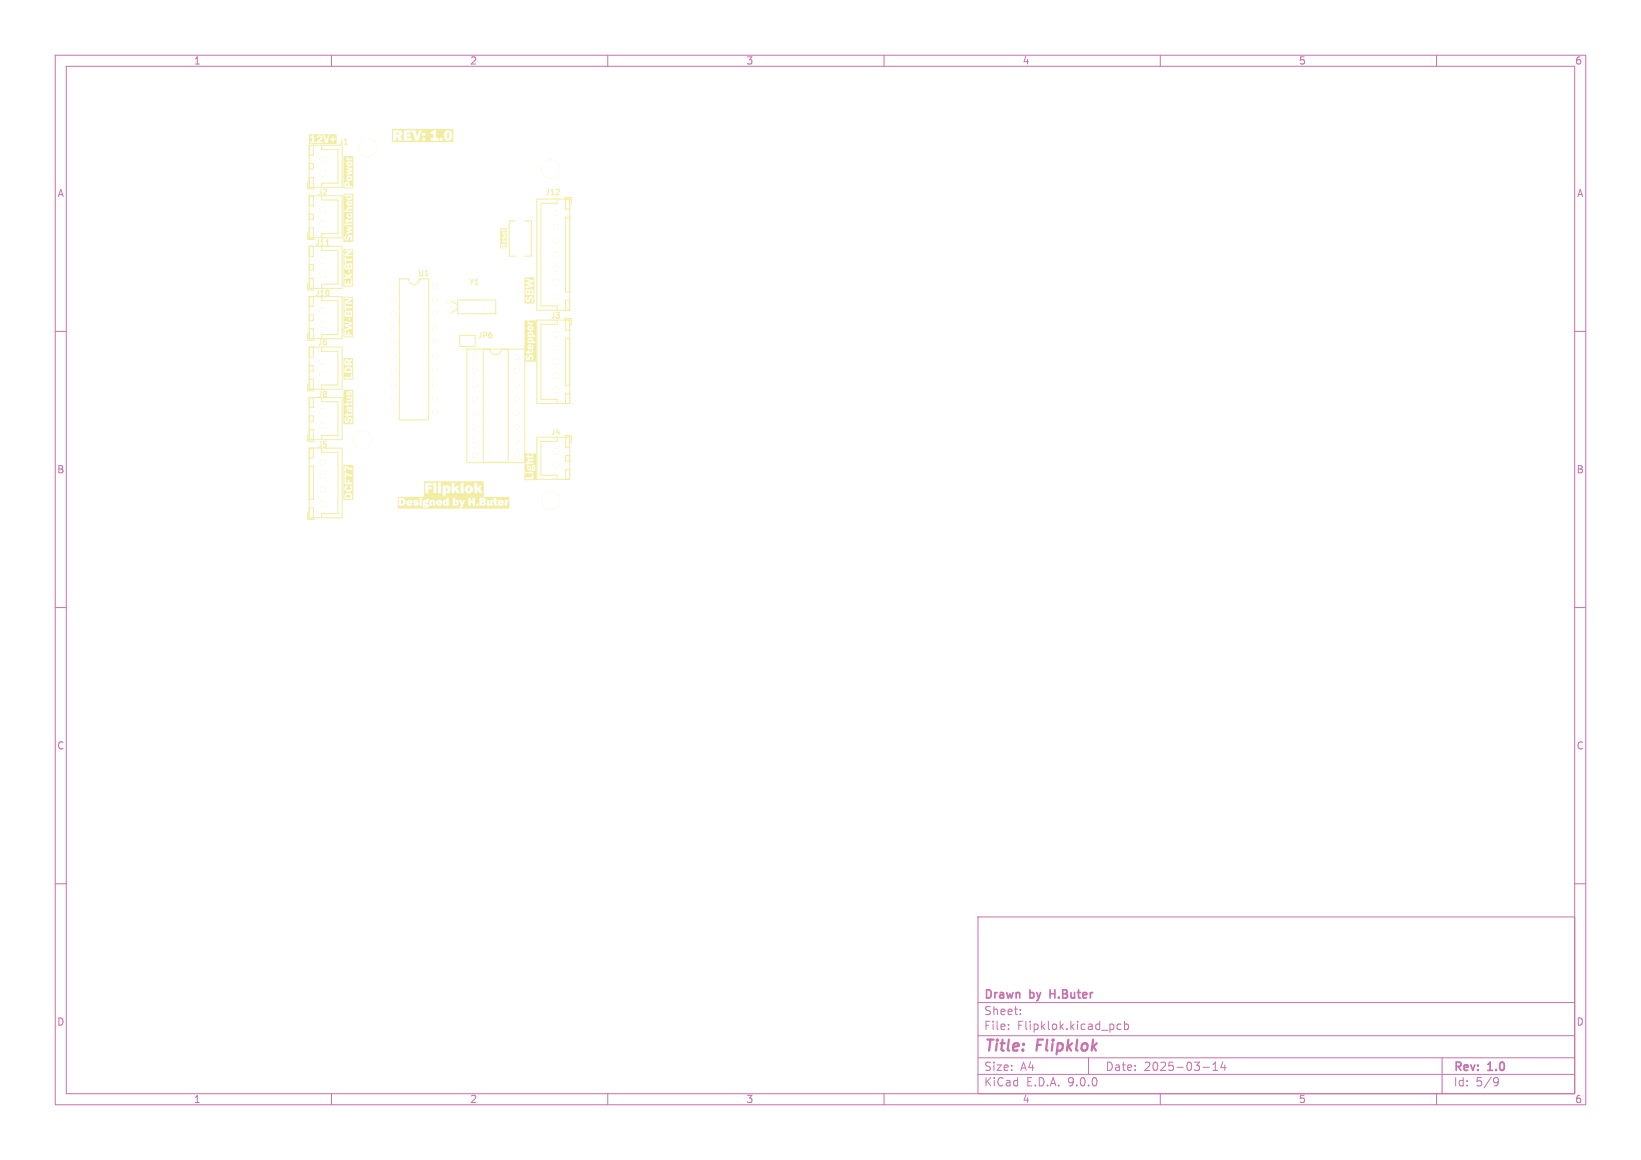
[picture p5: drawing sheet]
<svg xmlns="http://www.w3.org/2000/svg" width="297mm" height="210mm" viewBox="0 0 297 210" stroke-linecap="round" stroke-linejoin="round" font-family="sans-serif">
<defs><g id="words">
<g font-size="2.8" fill="#c872ab">
<text x="178" y="190.9">Title:</text>
<text x="187.7" y="190.9">Flipklok</text>
</g>
<g font-size="2.1" fill="#c872ab">
<text x="178" y="184">Sheet:</text>
<text x="178" y="181.2">Drawn</text>
<text x="186.5" y="181.2">by</text>
<text x="190.7" y="181.2">H.Buter</text>
<text x="178" y="186.7">File:</text>
<text x="184.1" y="186.7">Flipklok.kicad_pcb</text>
<text x="178" y="196.9">KiCad</text>
<text x="178" y="194.1">Size:</text>
<text x="184.7" y="194.1">A4</text>
<text x="185.7" y="196.9">E.D.A.</text>
<text x="193.3" y="196.9">9.0.0</text>
<text x="200" y="194.1">Date:</text>
<text x="207" y="194.1">2025-03-14</text>
<text x="263" y="194.3">Rev:</text>
<text x="263" y="196.9">Id:</text>
<text x="267.1" y="196.9">5/9</text>
<text x="269.4" y="194.3">1.0</text>
</g>
<g font-size="1.8" fill="#c872ab">
<text x="35" y="11.9">1</text>
<text x="85" y="11.9">2</text>
<text x="135" y="11.9">3</text>
<text x="185" y="11.9">4</text>
<text x="235" y="11.9">5</text>
<text x="285" y="11.9">6</text>
<text x="10.3" y="35.9">A</text>
<text x="285.4" y="35.9">A</text>
<text x="10.3" y="85.9">B</text>
<text x="285.3" y="85.9">B</text>
<text x="10.3" y="135.9">C</text>
<text x="285.3" y="135.9">C</text>
<text x="10.3" y="185.9">D</text>
<text x="285.3" y="185.9">D</text>
<text x="35" y="199.9">1</text>
<text x="85" y="199.9">2</text>
<text x="135" y="199.9">3</text>
<text x="185" y="199.9">4</text>
<text x="235" y="199.9">5</text>
<text x="285" y="199.9">6</text>
</g>
<g font-size="1.4" fill="#f2eda1">
<text x="61.2" y="26.4">J1</text>
<text x="57.4" y="35.5">J2</text>
<text x="98.6" y="35.5">J12</text>
<text x="57" y="44.7">J11</text>
<text x="57" y="53.8">J10</text>
<text x="75.6" y="50.2">U1</text>
<text x="84.8" y="51.8">Y1</text>
<text x="99.6" y="57.9">J3</text>
<text x="57.4" y="62.7">J6</text>
<text x="86.4" y="61.4">JP6</text>
<text x="57.4" y="72.1">J8</text>
<text x="57.4" y="81.2">J5</text>
<text x="99.6" y="79">J4</text>
</g>
</g></defs>
<g fill="none" stroke="#c872ab" stroke-width=".18">
<path d="M10 10h277v190h-277zM12 12h273v186h-273zM60 10v2M110 10v2M160 10v2M210 10v2M260 10v2M10 60h2M285 60h2M10 110h2M285 110h2M10 160h2"/>
<path d="M177 166h108v32h-108zM285 160h2M60 198v2M110 198v2M160 198v2M177 194.5h108M177 191.5h108M177 187.5h108M177 181.5h108M182.5 186.3v.1M182.5 185.5v.1M184.7 183.6v.1"/>
<path d="M184.7 182.8v.1M197 191.5v3M202.9 185.5l-.4-.1-.3 .3v.4l.1 .2h.6M203.5 185.5l.5-.1 .2 .3v.4l-.1 .2h-.6M203.5 184.9v1.5M210 198v2M217.7 193.2h1.2M219.5 193.8h.9M219.5 192.7l.5-.4v1.5M221.3 192.2l-.3 1.1h.9M221.7 192.8v1M260 198v2"/>
<path d="M261 191.5v6.5M270.6 195.1l.5 .1a.99 .99 0 0 1-.4 1.4h-.2M271.2 195.7l-.3 .3h-.3"/>
</g>
<path d="M190.1 179.2v1.5M190.1 179.9h.8" fill="none" stroke="#c872ab" stroke-width=".3"/>
<g fill="#f2eda1">
<path d="M95.7 62.7l.2-.1v.4l-.2-.1z"/>
<path d="M95.7 61.6l.1-.1a.33 .33 0 0 1 .5 .2l-.5 .1z"/>
<path d="M95.7 60.4h.1a.33 .33 0 0 1 .5 .2l-.5 .1z"/>
<path d="M95.7 59.3l.2-.1v.4l-.2-.1z"/>
<path d="M94.9 58h2.1v7.5h-2.1v-.8h.2a.47 .47 0 0 0 .5 .5 .47 .47 0 0 0 .4-.6l.1-.1 .2 .1-.2 .4v.3a.54 .54 0 0 0 .5-.8 .54 .54 0 0 0-.9-.1l-.2 .5-.1-.1 .1-.3-.1-.3-.2 .2-.1 .3h-.2v-1.1h.2l.1 .3h.3v.2h.2v-.2h.5a.35 .35 0 0 0 .3-.1 .35 .35 0 0 0 0-.4h-.2l-.1 .2h-.5v-.2h-.2v.2h-.6v-.8h.6a.53 .53 0 0 0 .8 .4 .53 .53 0 0 0-.1-.9v.3l.1 .2-.2 .2v-.7a.5 .5 0 0 0-.6 .5h-.6v-1.2h.6l.1 .2h-.1v.3h1.4v-.3h-.4a.49 .49 0 0 0-.2-.6 .49 .49 0 0 0-.6 0l-.2 .4h-.6v-1.2h.6l.1 .3h-.1v.3h1.4v-.3h-.4a.49 .49 0 0 0-.2-.6 .49 .49 0 0 0-.6 0l-.2 .3h-.6v-1h.6a.53 .53 0 0 0 .8 .5 .53 .53 0 0 0-.1-1v.3l.1 .2-.2 .2v-.7a.5 .5 0 0 0-.6 .5h-.6v-1.2h.6l.2 .3h-.2v.2h1v-.3h-.6l-.1-.2h-.9z"/>
<path d="M81 24h.1a.92 .92 0 0 1 0 1.1 .97 .97 0 0 1-.1-1.1z"/>
<path d="M71.7 24h.3a.18 .18 0 0 1 .2 .2 .18 .18 0 0 1-.2 .2h-.3z"/>
<path d="M70.9 23.3h11.2v2.4h-11.2v-1.7h.3v1.5h.5v-.7h.2l.3 .7h2.3v-.5h-.8v-.3h.6v-.4h-.6v-.3h.8v-.4l.7 1.9h1.8v-.5h.9v.5h2.2v-.5h-.5v.5h-.2v-.5h-.5v-.5h1.5a.77 .77 0 0 0 .7 1 .77 .77 0 0 0 .7-1 .77 .77 0 0 0-.7-.9 .77 .77 0 0 0-.7 .9h-1.5v-.9h-.4l-.5 .3v.4l.4-.1v.8h-2v.5h-.6l.2-.9h1v-.5h-.6v.5h-.4l.3-1h-.4l-.4 1.2-.3-1.2h-2.1v1.9h-.3l-.3-.8a.56 .56 0 0 0 .3-.7 .56 .56 0 0 0-.7-.4h-.9v.4h-.3z"/>
<path d="M62.7 89.7l.3-.1a.41 .41 0 0 1 .5 .4h-.9z"/>
<path d="M62.2 84.2h1.7v6.3h-1.7v-.6h.1v.5h1.5v-.5a.7 .7 0 0 0-.8-.7 .7 .7 0 0 0-.7 .7h-.1v-1.5h.1a.69 .69 0 0 0 1 .7 .69 .69 0 0 0 .2-1.2h-.2l-.1 .3a.28 .28 0 0 1 .3 .4 .28 .28 0 0 1-.4 .1 .27 .27 0 0 1-.5-.1 .27 .27 0 0 1 .3-.4v-.3a.54 .54 0 0 0-.6 .5h-.1v-.7h1.6v-.4h-.6v-.5h-.3v.5h-.3v-.6h-.3v1h-.1v-1.2h.4v-.7l1 .5h.2v-.4l-1.5-.4v1h-.1v-1.2h.4v-.7l1 .5h.2v-.4l-1.5-.4v1h-.1z"/>
<path d="M76.8 91.6h.5l-.4 .1z"/>
<path d="M74 90.8h.2v.1h-.3z"/>
<path d="M79.4 90.8h.2v.1h-.3z"/>
<path d="M80.6 90.8h.2l-.1 .5a.28 .28 0 0 1-.2-.2 .28 .28 0 0 1 .1-.3z"/>
<path d="M82.4 90.8h.2l-.1 .5-.1-.1z"/>
<path d="M90.6 90.8h.1l.1 .1h-.3z"/>
<path d="M72.6 90.5a.38 .38 0 0 1 .4 .4 .38 .38 0 0 1-.4 .3z"/>
<path d="M87.2 91h.3v.2h-.3z"/>
<path d="M87.2 90.5h.2l.1 .1-.3 .1z"/>
<path d="M72 89.9h20.2v2.2h-20.2v-.5l4.4 .1a.7 .7 0 0 0 1.2-.2l-.2-.2-.5-.1 .1-.1a.36 .36 0 0 0 .4-.1 .36 .36 0 0 0 0-.4l.3-.1v1.1h.4l.1-.8h.1v.8h.5v-.6l.1 .2a.59 .59 0 0 0 .6 .4 .59 .59 0 0 0 .5-.4l-.6 .1-.1-.2 .8-.1 .1 .2a.38 .38 0 0 0 .2 .3 .38 .38 0 0 0 .4-.1v.2h.4v-.7h.8v.7l.3-.1a.54 .54 0 0 0 .7-.3 .54 .54 0 0 0-.2-.7h.3l.3 1-.3 .1v.3h.4l.3-.3h1.4v-.6h.3v.6h1.1v-.4h-.4v.4h-.2v-1.1h.8v1.1l.9-.1 .2-.2h.2a.33 .33 0 0 0 .3 .3 .33 .33 0 0 0 .4-.2v.2h.3v-1.1l.1 .3h.2v.5l.1 .2h.5v-.3h-.2v-.2h.3a.59 .59 0 0 0 .5 .6 .59 .59 0 0 0 .6-.4l-.7 .1v-.2h.7l-.1-.4-.3-.2h.6v1.1h.4v-.6l.2-.1v-.4h-.2l-.1 .2v-.2h-.9a.56 .56 0 0 0-.7 .5h-.3v-.2h.2v-.3h-.2v-.3h-.4v.3h-.7v.8l-.2-.1v-.7h-.4v.8h-.2v-.3l-.2-.2 .2-.2a.37 .37 0 0 0-.4-.5h-.7v.4h-.8v-.4h-.5v.6h-.3v-.6h-.4v1.5h-1l.4-1.1h-.3l-.2 .5-.2-.5h-.9l-.2 .1v-.5h-.4v.8h-.8v-.8h-.4v.5l-.1-.1a.43 .43 0 0 0-.6 .5l-.1-.1a.57 .57 0 0 0-.6-.4 .57 .57 0 0 0-.5 .5h-.1l-.2-.5h-.3l-.2 .1v-.1h-.5v-.2h-.2a.4 .4 0 0 1-.6 .2l-.3 .2 .2 .4-.2 .1 .1 .2-.2 .2h-4.4v-1.1h.2v1.1h.5a.64 .64 0 0 0 .7-.6l.1 .2a.66 .66 0 0 0 .6 .4 .66 .66 0 0 0 .6-.3 .55 .55 0 0 0 .7 .3h.9v-1.1h-.4v1.1h-.5l.3-.2v-.3l-.6-.3h.3h.3v-.1a.46 .46 0 0 0-.6-.2 .46 .46 0 0 0-.2 .6l.5 .2-1.1-.1-.2 .1-.1-.1 .6-.1a.57 .57 0 0 0-.5-.6 .57 .57 0 0 0-.6 .5h-.1l-.1-.6h3v-.3h-.4v.3h-2.6l-.3-.2-.8-.1v.4h-.2z"/>
<path d="M62.7 33.2h.2l.1 .4h-.4z"/>
<path d="M62.9 32.2l.1-.1a.33 .33 0 0 1 .6 .2l-.2 .1a.32 .32 0 0 1-.5-.2z"/>
<path d="M62.9 29.6l.2-.1v.3h-.2z"/>
<path d="M62.2 28.3h1.7v5.8h-1.7v-.7h.1v.5h1.5v-.3h-.6a.48 .48 0 0 0-.3-.7 .48 .48 0 0 0-.6 .5h-.1v-1.1h.5a.55 .55 0 0 0 .8 .5 .55 .55 0 0 0 .1-1 .55 .55 0 0 0-.9 .4v.1h-.5v-1.8l1.1 .1-.6 .2v.3l.6 .1-.6 .2v.3l1.1-.3v-.3l-.7-.1 .7-.2v-.3l-1.1-.3v.3h-.5v-.8h.5a.53 .53 0 0 0 .8 .4 .53 .53 0 0 0-.1-.9v.3l.1 .2-.2 .1v-.6a.5 .5 0 0 0-.6 .5h-.5v-1.2h.5l.2 .2h-.2v.3h1.1v-.3h-.7l-.1-.3-.8 .1z"/>
<path d="M55.9 24.3h5v1.8h-5v-.5h.2v.3h1.1v-.3h-.4v-.7l.8 .1a.22 .22 0 0 1 .1-.3 .22 .22 0 0 1 .3 .2 .22 .22 0 0 1-.1 .3l-.6 .4v.3h1l.1-.3h-.7a.64 .64 0 0 0 .5-1l-.2-.1h.5l.4 1.4h.3l.3-.8h.2v.2h.4v.4h.3v-.4h.4v-.2h-.4v-.4h-.3v.4h-.6l.2-.6h-.3l-.3 1-.3-1h-.8a.54 .54 0 0 0-.7 .4h-.5v-.4h-.2l-.5 .3v.3l.4-.3v.8h-.6z"/>
<path d="M95.4 52.7h.2l.1 .4h-.3z"/>
<path d="M96 52.7h.2l.1 .4h-.4z"/>
<path d="M94.9 50.2h1.8v4.7h-1.8v-.7h.2a.47 .47 0 0 0 .5 .5 .47 .47 0 0 0 .4-.6l.1-.1 .2 .1-.2 .4v.3a.54 .54 0 0 0 .5-.8 .54 .54 0 0 0-.9-.1l-.2 .5-.1-.1 .1-.4-.1-.2-.2 .1-.1 .4h-.2v-1.4h.2v.6h1.4v-.6a.38 .38 0 0 0-.2-.5 .38 .38 0 0 0-.5 .2 .36 .36 0 0 0-.5-.2 .36 .36 0 0 0-.2 .5h-.2v-2.1l1.1 .2-.9 .2v.3l.9 .2-.9 .2v.4l1.4-.4v-.3l-.9-.2 .9-.2v-.4l-1.4-.3v.3h-.2z"/>
<path d="M62.7 66.8l.3-.1a.41 .41 0 0 1 .5 .5h-.9z"/>
<path d="M62.6 65.4h.3l.1 .4h-.4z"/>
<path d="M62.2 64.8h1.7v3.9h-1.7v-.5h.1v.4h1.5v-.9h-.3v.5h-1.3v-1.1h.1v.4h1.5v-.5a.7 .7 0 0 0-.8-.7 .7 .7 0 0 0-.7 .8h-.1v-1.6h.1v.6h1.5v-.3h-.6v-.2l.6-.2v-.4l-.7 .3a.42 .42 0 0 0-.5-.3 .42 .42 0 0 0-.3 .5h-.1z"/>
<path d="M62.6 48h.3v.4h-.3z"/>
<path d="M63.2 48h.2l.1 .4h-.3z"/>
<path d="M62.2 45.1h1.7v6.8h-1.7v-.2h1.6v-1h-.3v.7h-.3v-.5h-.3v.5h-.3v-.7h-.3v1h-.1v-2.2h.1v.3l.5 .2-.5 .2v.4l.7-.4 .8 .5v-.3l-.5-.3 .5-.3v-.4l-.8 .5-.8-.4 1.1-.1v-.5h-.2v.5h-.9v-1.3h.1v.7h1.5v-.7a.38 .38 0 0 0-.3-.5 .38 .38 0 0 0-.5 .3 .36 .36 0 0 0-.4-.2 .36 .36 0 0 0-.3 .4h-.1v-.6h.4v-.3h1.2v-.3h-1.2v-.4h-.3v1h-.1v-2h1l-.9 .5v.4h1.5v-.3h-1l1-.5v-.3h-1.5v.2h-.1z"/>
<path d="M80.7 88.3l.1-.1a.41 .41 0 0 1 .2 .4 .41 .41 0 0 1-.3 .4z"/>
<path d="M84.8 88.3l.1-.1a.44 .44 0 0 1-.1 .8l-.1-.2z"/>
<path d="M76.7 87.1h10.9v2.9h-10.9v-.7h3.1v-1.4h.3v1.8h.6v-.5l.3 .1h1.3v-.4l.1-.2 .3 .6h1.2v-.7h.2a.74 .74 0 0 0 1 .7h1.3v-.4l.1-.2 .3 .6h.5l-.4-.9 .4-.5h-.5l-.4 .5v-1h-.6v1.9h-.7a.75 .75 0 0 0 .5-.9 .75 .75 0 0 0-.8-.6 .75 .75 0 0 0-.7 .8h-.2v-1.2h-.5v1.9h-.2l-.4-.9 .4-.5h-.5l-.4 .5v-1h-.6v1.9h-.5a.76 .76 0 0 0 .3-.8 .76 .76 0 0 0-.6-.6l-.3 .2v-.2h-1.3v1.4h-.3v-1.5h.8v-.4h-.5v.4h-.3v-.4h-.5v1.9h-1v-.7h.6v-.4h-.6v-.3h.8v-.5h-1.4v1.9h-.2z"/>
<path d="M62.9 36.7l.2-.1v.4l-.2-.1z"/>
<path d="M62.9 35.6h.6a.28 .28 0 0 1-.3 .3 .28 .28 0 0 1-.3-.3z"/>
<path d="M62.2 35.1h1.7v8.7h-1.7v-.8h.1a.47 .47 0 0 0 .6 .5 .47 .47 0 0 0 .3-.6l.2-.1 .1 .2-.2 .3 .1 .3a.54 .54 0 0 0 .4-.7 .54 .54 0 0 0-.9-.2l-.1 .5-.2-.1 .2-.3-.1-.3-.3 .2-.1 .3h-.1v-1.9l1.1 .2-.6 .2v.3l.6 .1-.6 .2v.3l1.1-.3v-.3l-.7-.1 .7-.2v-.3l-1.1-.3v.2h-.5v-.3h1.6v-.3h-1.1v.3l-.1-.3h-.3v.3h-.1v-.9h.2v.2l.3 .1v.1h.3v-.1h.4a.35 .35 0 0 0 .4-.2 .35 .35 0 0 0 0-.4h-.3v.3h-.5v-.3h-.3v.3h-.5v-.9h.5a.53 .53 0 0 0 .4 .6 .53 .53 0 0 0 .6-.4 .53 .53 0 0 0-.3-.6l-.1 .2 .2 .1a.27 .27 0 0 1-.3 .3 .27 .27 0 0 1-.3-.2l.2-.2v-.2l-.3 .1-.1 .3h-.5v-.9h.1v.3h1.5v-.3h-.7l-.2-.2 .1-.1h.8v-.3h-.9l-.2 .3 .1 .3h-.6v-1.3h.5a.53 .53 0 0 0 .8 .4 .53 .53 0 0 0-.1-.9v.3l.1 .2-.2 .2v-.7a.5 .5 0 0 0-.6 .5h-.5v-1.3h.6l-.1 .1a.51 .51 0 0 0 .5 .6 .51 .51 0 0 0 .5-.6l-.1-.1h.2v-.3h-1.5v.3h-.1z"/>
<path d="M96.6 84.4l.1 .1a.31 .31 0 0 1-.1 .5z"/>
<path d="M94.9 82.1h2.1v4.8h-2.1v-.5h.2v.4h1.4v-.9h-.3v.5h-1.3v-.7h1.6v-.3h-1v.3l-.1-.3h-.3v.3h-.2v-1.5l.4 .1a.32 .32 0 0 1 .2 .5l.2 .4 .3-.2 .2 .2 .3-.1a.24 .24 0 0 0 .3 .1 .24 .24 0 0 0 .1-.3 .48 .48 0 0 0 0-.5 .48 .48 0 0 0-.5-.2l-.3 .7a.5 .5 0 0 0-.1-.5 .5 .5 0 0 0-.5-.1v-.2l-.6 .1v-.5h.2v.3h1.4v-.3h-.7l-.1-.2 .1-.1h.7v-.3h-.9l-.1 .3 .1 .3h-.7v-1.2h.2l.1 .3h.3v.2h.2v-.2h.5a.35 .35 0 0 0 .3-.1 .35 .35 0 0 0 0-.4h-.2l-.1 .2h-.5v-.2h-.2v.2h-.6z"/>
<path d="M63.3 74h.2v.3h-.1z"/>
<path d="M62.2 70.6h1.7v6.2h-1.7v-.7h.1a.47 .47 0 0 0 .6 .5 .47 .47 0 0 0 .3-.7l.2-.1 .1 .2-.2 .3 .1 .3a.54 .54 0 0 0 .4-.7 .54 .54 0 0 0-.9-.2l-.1 .5-.2-.1 .2-.3-.1-.3-.3 .2-.1 .4h-.1v-1.1h.2v.2h.3v.2h.3v-.1h.4a.35 .35 0 0 0 .4-.2 .35 .35 0 0 0 0-.4h-.3v.2l-.5 .1v-.3h-.3v.3h-.5v-.9h.5l.1 .3 .2 .2v-.3l-.1-.2 .2-.1a.4 .4 0 0 0 .1 .5 .4 .4 0 0 0 .5 0l.1-.3-.2-.2h.2v-.3h-.7a.35 .35 0 0 0-.4 .4h-.5v-1h.2v.2l.3 .1v.1h.3v-.1h.4a.35 .35 0 0 0 .4-.2 .35 .35 0 0 0 0-.4h-.3v.3h-.5v-.3h-.3v.3h-.5v-1l1.3 .1v.2h-.8v.3h.8l.3-.2-.1-.3-.1-.1h.2v-.3h-1.1v.3h-.5v-.9h.5a.38 .38 0 0 0 .4 .4 .38 .38 0 0 0 .3-.5h.2l-.1 .6a.45 .45 0 0 0 .3-.6 .45 .45 0 0 0-.7-.2l-.1 .4-.1-.1 .1-.2v-.2l-.2 .1-.1 .3h-.5z"/>
<path d="M62.6 56.6h.3v.4h-.3z"/>
<path d="M63.2 56.6h.2l.1 .4h-.3z"/>
<path d="M62.2 53.7h1.7v7.4h-1.7v-.2h1.6v-.3h-.6v-.6h-.3v.6h-.3v-.7h-.3v1h-.1v-2.6l1.1 .3-1 .2v.3l1 .2-1 .2v.4l1.5-.4v-.3l-1-.2 1-.3v-.3l-1.5-.3v.2h-.1v-.3h1.1v-.5h-.2v.5h-.9v-1.3h.1v.7h1.5v-.7a.38 .38 0 0 0-.3-.5 .38 .38 0 0 0-.5 .3 .36 .36 0 0 0-.4-.2 .36 .36 0 0 0-.3 .4h-.1v-.6h.4v-.3h1.2v-.3h-1.2v-.4h-.3v1h-.1v-2h1l-.9 .5v.4h1.5v-.3h-1l1-.5v-.3h-1.5v.2h-.1z"/>
<path d="M90.9 44.4h.1l.1 .2h-.3z"/>
<path d="M91.1 43.6l.1-.1v.3z"/>
<path d="M91.1 42.2l.1-.1v.3z"/>
<path d="M90.6 41.3h1.1v3.7h-1.1v-.6h.1v.5h.9v-.3h-.4v-.1l.4-.2v-.2l-.4 .2-.4-.2-.2 .3v-.7h.3a.35 .35 0 0 0 .5 .3 .35 .35 0 0 0 0-.7v.5h-.1v-.5l-.3 .1-.1 .3h-.3v-.7h.3a.25 .25 0 0 0 .3 .3 .25 .25 0 0 0 .2-.4h.1l-.1 .4a.29 .29 0 0 0 .3-.4 .29 .29 0 0 0-.5 0l-.1 .2v-.4l-.2 .3h-.3v-.7h.3a.35 .35 0 0 0 .5 .3 .35 .35 0 0 0 0-.7v.5h-.1v-.5l-.3 .1-.1 .3h-.3v-.7l.5 .3v-.1h.4l.1-.2v-.2l-.2 .2h-.3v-.2h-.2v.2h-.3z"/>
<circle cx="77" cy="90.8" r=".13"/>
<circle cx="95.8" cy="84.7" r=".17"/>
</g>
<g fill="none" stroke="#f2eda1" stroke-width=".18">
<path d="M55.7 33v1.2h1.2M56 26.3h5.9v7.6h-5.9zM56 35.4h5.9v7.7h-5.9zM56 26.3h.7v1.8h-.7M56 29.6h.7v1h-.7M56 32.1h.7v1.8h-.7M56 35.5h.7v1.8h-.7M56 38.8h.7v1h-.7M58.2 26.3v.8h3v6.1h-3v.7M58.2 35.5v.7h3v6.1h-3v.8M93.4 40h-1.2v6.4h1.2M95 40h1.2v6.4h-1.2"/>
<path d="M97.1 36h6v20.2h-6zM100.9 36v.8h-3v18.6h3v.7M102.2 35.7h1.2v1.3M103.1 36h-.7v1.8h.7M103.1 39.3h-.7v13.5h.7M55.7 42.1v1.3h1.2M55.7 51.3v1.2h1.2M56 44.6h5.9v7.6h-5.9zM56 53.7h5.9v7.6h-5.9zM56 57h.7v1h-.7M56 41.3h.7v1.8M56 44.6h.7v1.8h-.7"/>
<path d="M56 47.9h.7v1h-.7M56 50.4h.7v1.8M56 59.5h.7v1.8M56.7 53.7v1.8h-.7M58.2 44.6v.8h3v6.1h-3v.7M58.2 53.7v.8h3v6.1h-3v.7M59 44.4h.6M72.3 50.5h1.6a1 1 0 0 0 1 1 1 1 0 0 0 1-1h1.7v25.5h-5.3zM81.7 54.6h.2l.9 .6M82.8 55.9l-.9 .6h-.2M82.8 54.3h6.9v2.5h-6.9zM97.1 57.9h6v15.2h-6z"/>
<path d="M100.9 58v.7h-3v13.6h3v.8M102.2 57.7h1.2v1.2M102.4 58v1.8h.7M103.1 54.3h-.7v1.8M55.7 60.4v1.2h1.2M55.7 69.5v1.2h1.2M55.7 78.6v1.3h1.2M56 62.8h5.9v7.7h-5.9zM56 72h5.9v7.6h-5.9zM56 66.1h.7v1h-.7M56 68.6h.7v1.8M56 75.3h.7v1h-.7"/>
<path d="M56 77.8h.7v1.8M56.7 62.8v1.8h-.7M56.7 72v1.8h-.7M58.2 62.8v.8h3v6.1h-3v.7M58.2 72v.7h3v6.1h-3v.8M83.2 60.7h2.8v2h-2.8zM84.5 63.2h10.5v20.6h-10.5zM87.5 63.3h1.2a1 1 0 0 0 1 1 1 1 0 0 0 1-1h1.3v20.4h-4.5zM97.1 79.2h6v7.6h-6zM100.9 79.2v.7h-3v6.1h3v.8M102.2 78.9h1.2v1.2M102.4 79.2v1.8h.7"/>
<path d="M103.1 61.3h-.7v8.5h.7M103.1 71.3h-.7v1.8M55.7 92.8v1.2h1.2M56 81.1h5.9v12.6h-5.9zM56 84.4h.7v6h-.7M56 91.9h.7v1.8M56.7 81.1v1.8h-.7M58.2 81.1v.8h3v11.1h-3v.7M103.1 82.5h-.7v1h.7M103.1 85h-.7v1.8"/>
</g>
<g fill="#f2eda1" stroke="#f2eda1" stroke-width=".18">
<circle cx="58.4" cy="58.8" r=".5"/>
<circle cx="58.4" cy="56.3" r=".5"/>
<circle cx="58.4" cy="40.5" r=".5"/>
<circle cx="58.4" cy="38" r=".5"/>
<circle cx="71.1" cy="51.8" r=".4"/>
<circle cx="71.1" cy="54.4" r=".4"/>
<circle cx="71.1" cy="56.9" r=".4"/>
<circle cx="71.1" cy="59.4" r=".4"/>
<circle cx="71.1" cy="62" r=".4"/>
<circle cx="71.1" cy="64.5" r=".4"/>
<circle cx="71.1" cy="67.1" r=".4"/>
<circle cx="71.1" cy="69.6" r=".4"/>
<circle cx="71.1" cy="72.1" r=".4"/>
<circle cx="71.1" cy="74.7" r=".4"/>
<circle cx="78.7" cy="74.7" r=".4"/>
<circle cx="78.7" cy="72.1" r=".4"/>
<circle cx="78.7" cy="69.6" r=".4"/>
<circle cx="78.7" cy="67.1" r=".4"/>
<circle cx="78.7" cy="64.5" r=".4"/>
<circle cx="78.7" cy="62" r=".4"/>
<circle cx="78.7" cy="59.4" r=".4"/>
<circle cx="78.7" cy="56.9" r=".4"/>
<circle cx="78.7" cy="54.4" r=".4"/>
<circle cx="78.7" cy="51.8" r=".4"/>
<circle cx="58.4" cy="31.4" r=".5"/>
<circle cx="58.4" cy="28.9" r=".5"/>
<circle cx="99.7" cy="30.6" r="1.6"/>
<circle cx="100.7" cy="81.7" r=".5"/>
<circle cx="100.7" cy="84.2" r=".5"/>
<circle cx="81" cy="56.5" r=".25"/>
<circle cx="81" cy="54.6" r=".25"/>
<circle cx="85.9" cy="64.6" r=".4"/>
<circle cx="85.9" cy="67.1" r=".4"/>
<circle cx="85.9" cy="69.7" r=".4"/>
<circle cx="85.9" cy="72.2" r=".4"/>
<circle cx="85.9" cy="74.7" r=".4"/>
<circle cx="85.9" cy="77.3" r=".4"/>
<circle cx="85.9" cy="79.8" r=".4"/>
<circle cx="85.9" cy="82.4" r=".4"/>
<circle cx="93.5" cy="82.4" r=".4"/>
<circle cx="93.5" cy="79.8" r=".4"/>
<circle cx="93.5" cy="77.3" r=".4"/>
<circle cx="93.5" cy="74.7" r=".4"/>
<circle cx="93.5" cy="72.2" r=".4"/>
<circle cx="93.5" cy="69.7" r=".4"/>
<circle cx="93.5" cy="67.1" r=".4"/>
<circle cx="93.5" cy="64.6" r=".4"/>
<circle cx="100.7" cy="60.5" r=".47"/>
<circle cx="100.7" cy="63" r=".47"/>
<circle cx="100.7" cy="65.5" r=".48"/>
<circle cx="100.7" cy="68" r=".47"/>
<circle cx="100.7" cy="70.5" r=".48"/>
<circle cx="100.7" cy="38.6" r=".47"/>
<circle cx="100.7" cy="41.1" r=".47"/>
<circle cx="100.7" cy="43.6" r=".47"/>
<circle cx="100.7" cy="46.1" r=".47"/>
<circle cx="100.7" cy="48.6" r=".47"/>
<circle cx="100.7" cy="51.1" r=".47"/>
<circle cx="100.7" cy="53.6" r=".47"/>
<circle cx="99.7" cy="90.6" r="1.6"/>
<circle cx="58.4" cy="91.2" r=".47"/>
<circle cx="58.4" cy="88.7" r=".48"/>
<circle cx="58.4" cy="86.2" r=".47"/>
<circle cx="58.4" cy="83.7" r=".48"/>
<circle cx="58.4" cy="77" r=".5"/>
<circle cx="58.4" cy="74.5" r=".5"/>
<circle cx="66.5" cy="26.7" r="1.6"/>
<circle cx="58.4" cy="49.7" r=".5"/>
<circle cx="58.4" cy="47.1" r=".5"/>
<circle cx="58.4" cy="67.9" r=".5"/>
<circle cx="58.4" cy="65.4" r=".5"/>
<circle cx="65.7" cy="79.6" r="1.6"/>
</g>
<g fill="#fff" stroke="#fff" stroke-width=".18">
<circle cx="58.4" cy="58.8" r=".5"/>
<circle cx="58.4" cy="56.3" r=".5"/>
<circle cx="58.4" cy="40.5" r=".5"/>
<circle cx="58.4" cy="38" r=".5"/>
<circle cx="71.1" cy="51.8" r=".4"/>
<circle cx="71.1" cy="54.4" r=".4"/>
<circle cx="71.1" cy="56.9" r=".4"/>
<circle cx="71.1" cy="59.4" r=".4"/>
<circle cx="71.1" cy="62" r=".4"/>
<circle cx="71.1" cy="64.5" r=".4"/>
<circle cx="71.1" cy="67.1" r=".4"/>
<circle cx="71.1" cy="69.6" r=".4"/>
<circle cx="71.1" cy="72.1" r=".4"/>
<circle cx="71.1" cy="74.7" r=".4"/>
<circle cx="78.7" cy="74.7" r=".4"/>
<circle cx="78.7" cy="72.1" r=".4"/>
<circle cx="78.7" cy="69.6" r=".4"/>
<circle cx="78.7" cy="67.1" r=".4"/>
<circle cx="78.7" cy="64.5" r=".4"/>
<circle cx="78.7" cy="62" r=".4"/>
<circle cx="78.7" cy="59.4" r=".4"/>
<circle cx="78.7" cy="56.9" r=".4"/>
<circle cx="78.7" cy="54.4" r=".4"/>
<circle cx="78.7" cy="51.8" r=".4"/>
<circle cx="58.4" cy="31.4" r=".5"/>
<circle cx="58.4" cy="28.9" r=".5"/>
<circle cx="99.7" cy="30.6" r="1.6"/>
<circle cx="100.7" cy="81.7" r=".5"/>
<circle cx="100.7" cy="84.2" r=".5"/>
<circle cx="81" cy="56.5" r=".25"/>
<circle cx="81" cy="54.6" r=".25"/>
<circle cx="85.9" cy="64.6" r=".4"/>
<circle cx="85.9" cy="67.1" r=".4"/>
<circle cx="85.9" cy="69.7" r=".4"/>
<circle cx="85.9" cy="72.2" r=".4"/>
<circle cx="85.9" cy="74.7" r=".4"/>
<circle cx="85.9" cy="77.3" r=".4"/>
<circle cx="85.9" cy="79.8" r=".4"/>
<circle cx="85.9" cy="82.4" r=".4"/>
<circle cx="93.5" cy="82.4" r=".4"/>
<circle cx="93.5" cy="79.8" r=".4"/>
<circle cx="93.5" cy="77.3" r=".4"/>
<circle cx="93.5" cy="74.7" r=".4"/>
<circle cx="93.5" cy="72.2" r=".4"/>
<circle cx="93.5" cy="69.7" r=".4"/>
<circle cx="93.5" cy="67.1" r=".4"/>
<circle cx="93.5" cy="64.6" r=".4"/>
<circle cx="100.7" cy="60.5" r=".47"/>
<circle cx="100.7" cy="63" r=".47"/>
<circle cx="100.7" cy="65.5" r=".48"/>
<circle cx="100.7" cy="68" r=".47"/>
<circle cx="100.7" cy="70.5" r=".48"/>
<circle cx="100.7" cy="38.6" r=".47"/>
<circle cx="100.7" cy="41.1" r=".47"/>
<circle cx="100.7" cy="43.6" r=".47"/>
<circle cx="100.7" cy="46.1" r=".47"/>
<circle cx="100.7" cy="48.6" r=".47"/>
<circle cx="100.7" cy="51.1" r=".47"/>
<circle cx="100.7" cy="53.6" r=".47"/>
<circle cx="99.7" cy="90.6" r="1.6"/>
<circle cx="58.4" cy="91.2" r=".47"/>
<circle cx="58.4" cy="88.7" r=".48"/>
<circle cx="58.4" cy="86.2" r=".47"/>
<circle cx="58.4" cy="83.7" r=".48"/>
<circle cx="58.4" cy="77" r=".5"/>
<circle cx="58.4" cy="74.5" r=".5"/>
<circle cx="66.5" cy="26.7" r="1.6"/>
<circle cx="58.4" cy="49.7" r=".5"/>
<circle cx="58.4" cy="47.1" r=".5"/>
<circle cx="58.4" cy="67.9" r=".5"/>
<circle cx="58.4" cy="65.4" r=".5"/>
<circle cx="65.7" cy="79.6" r="1.6"/>
</g>
<use href="#words"/>
</svg>
